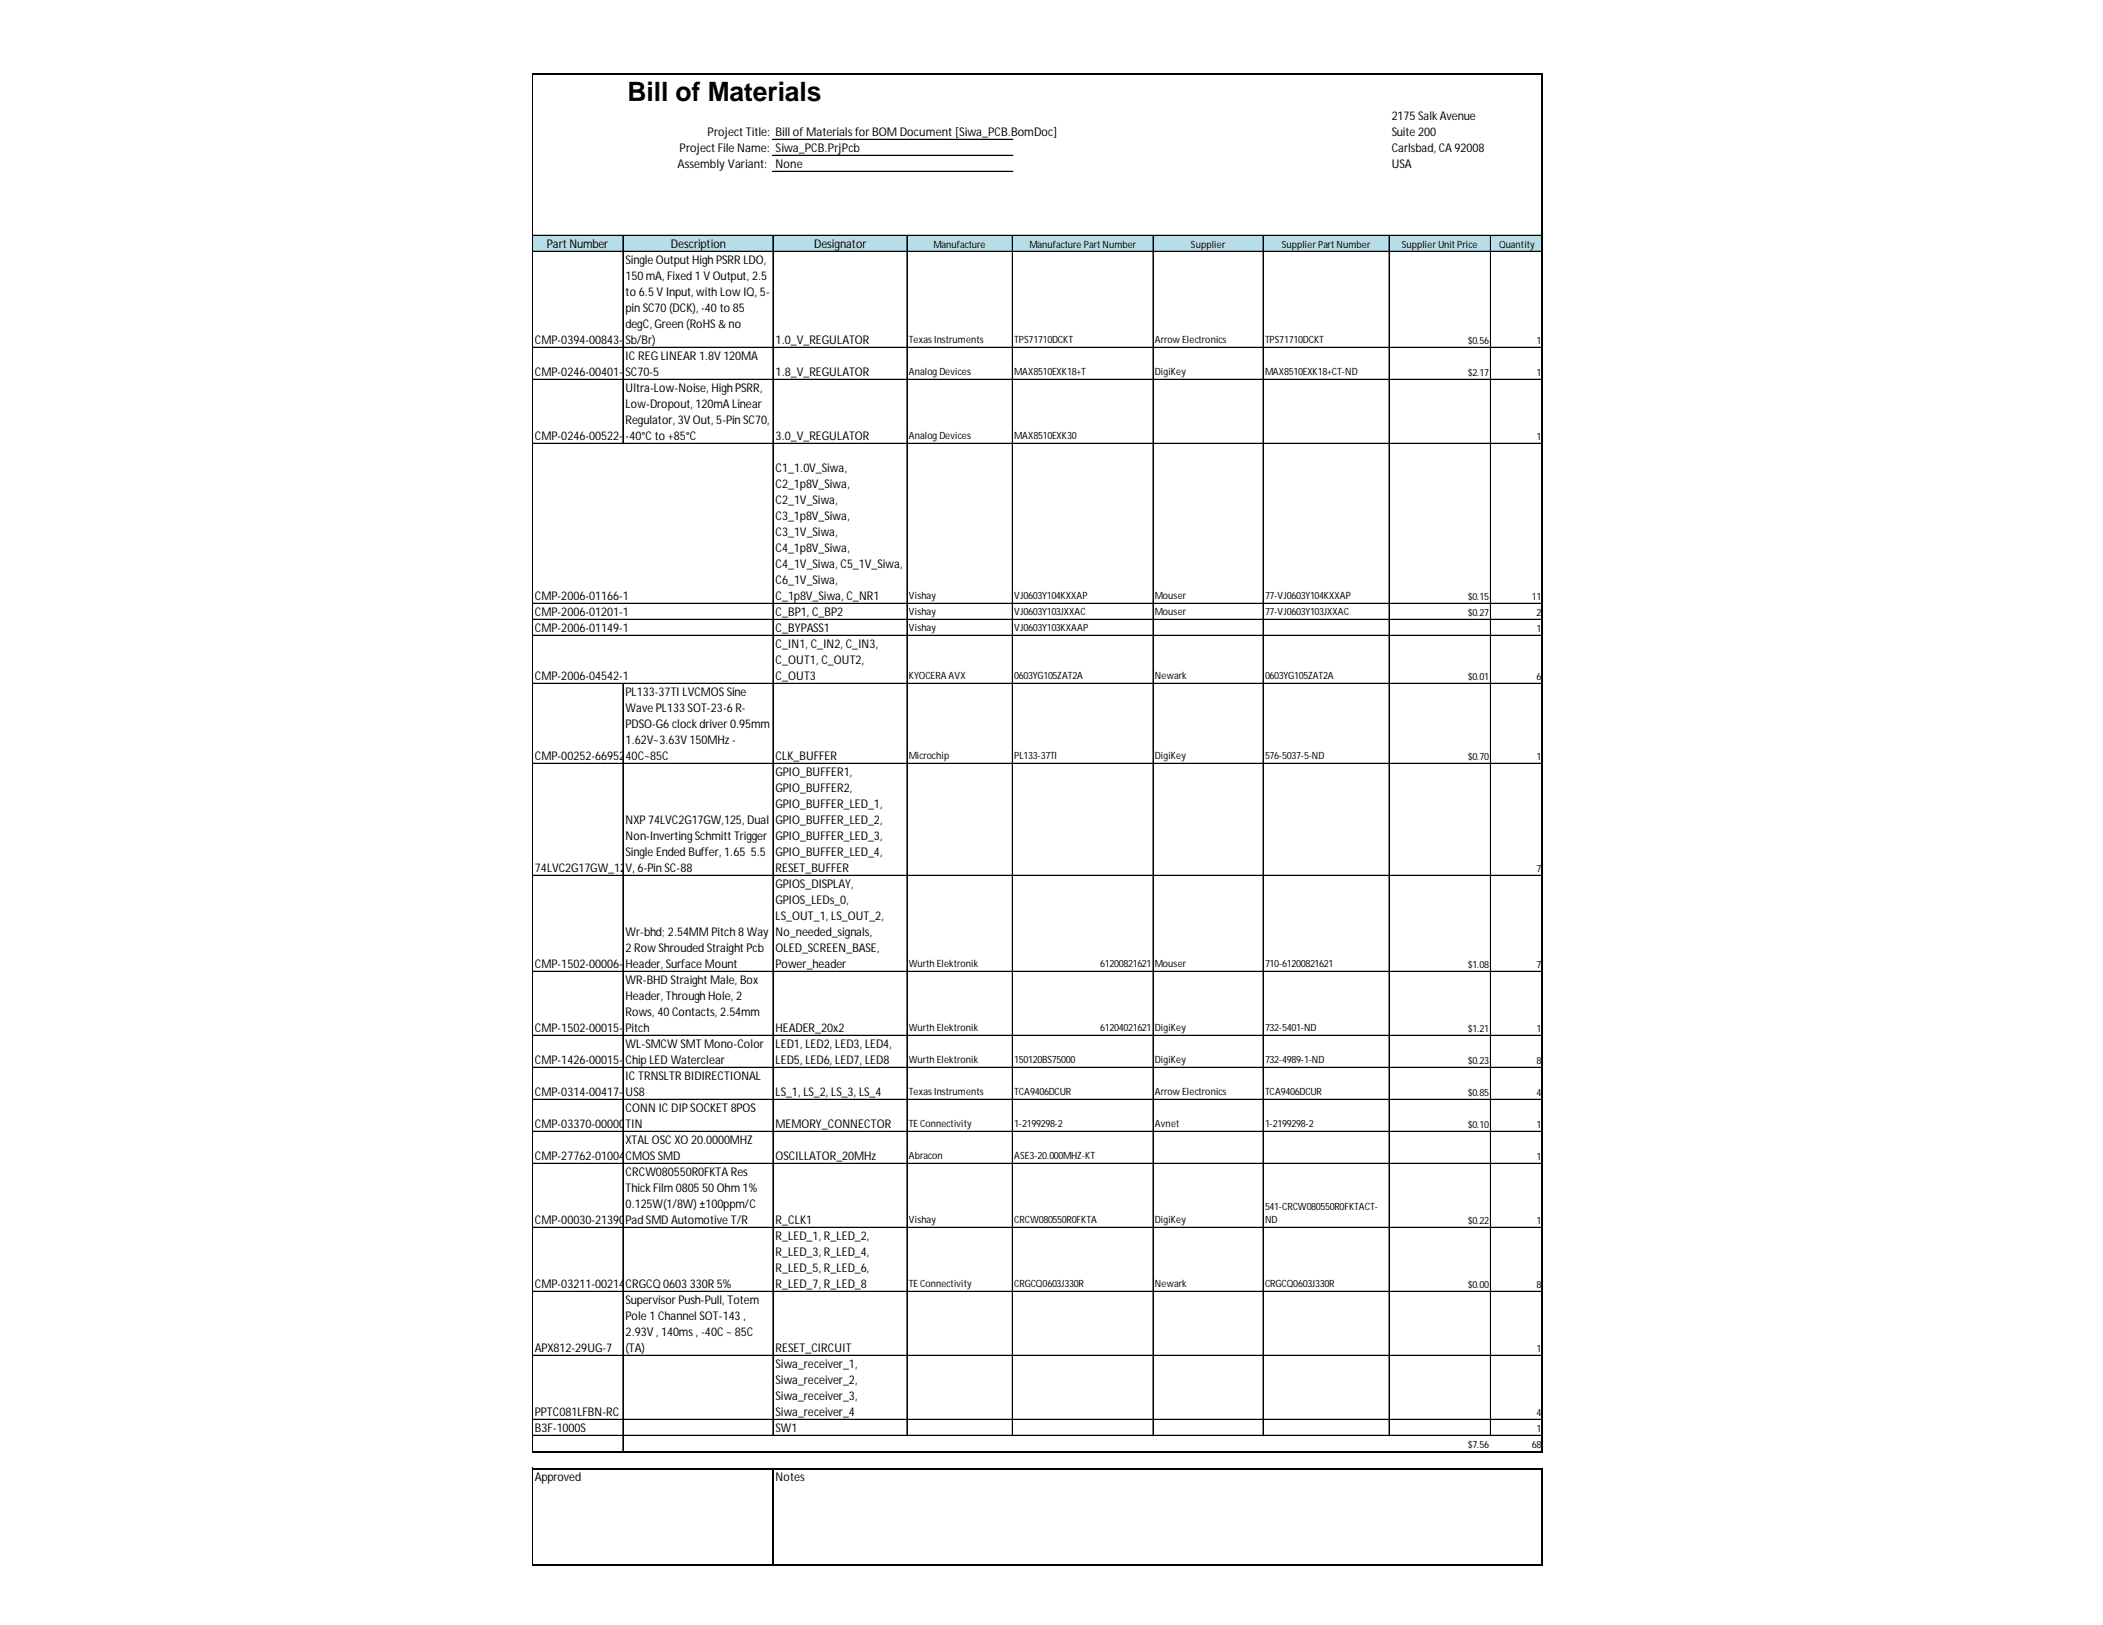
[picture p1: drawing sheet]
<svg xmlns="http://www.w3.org/2000/svg" width="279mm" height="216mm" viewBox="0 0 279 216" stroke-linecap="round" stroke-linejoin="round" font-family="sans-serif">
<defs><g id="words">
<text font-size="3.5" x="83.4" y="13.4">Bill of Materials</text>
<g font-size="1.6">
<text x="184.9" y="15.9">2175 Salk Avenue</text>
<text x="90" y="22.3">Assembly Variant: None</text>
<text x="90.3" y="20.2">Project File Name: Siwa_PCB.PrjPcb</text>
<text x="94" y="18.1">Project Title: Bill of Materials for BOM Document [Siwa_PCB.BomDoc]</text>
<text x="184.9" y="18.1">Suite 200</text>
<text x="184.9" y="20.2">Carlsbad, CA 92008</text>
<text x="184.9" y="22.3">USA</text>
<text x="72.7" y="33">Part Number</text>
<text x="83.1" y="35.1">Single Output High PSRR LDO,</text>
<text x="89.1" y="33">Description</text>
<text x="108.2" y="33">Designator</text>
<text x="83.1" y="37.2">150 mA, Fixed 1 V Output, 2.5</text>
<text x="83.1" y="39.3">to 6.5 V Input, with Low IQ, 5-</text>
<text x="83.1" y="41.5">pin SC70 (DCK), -40 to 85</text>
<text x="71.1" y="45.7">CMP-0394-00843-2Sb/Br)</text>
<text x="83.1" y="43.6">degC, Green (RoHS &amp; no</text>
<text x="83.1" y="47.8">IC REG LINEAR 1.8V 120MA</text>
<text x="103" y="45.7">1.0_V_REGULATOR</text>
<text x="71.1" y="50">CMP-0246-00401-2SC70-5</text>
<text x="83.1" y="52.1">Ultra-Low-Noise, High PSRR,</text>
<text x="103" y="50">1.8_V_REGULATOR</text>
<text x="71.1" y="58.5">CMP-0246-00522-1-40°C to +85°C</text>
<text x="83.1" y="54.2">Low-Dropout, 120mA Linear</text>
<text x="83.1" y="56.3">Regulator, 3V Out, 5-Pin SC70,</text>
<text x="103" y="58.5">3.0_V_REGULATOR</text>
<text x="103" y="62.7">C1_1.0V_Siwa,</text>
<text x="103" y="64.8">C2_1p8V_Siwa,</text>
<text x="103" y="67">C2_1V_Siwa,</text>
<text x="103" y="69.1">C3_1p8V_Siwa,</text>
<text x="103" y="71.2">C3_1V_Siwa,</text>
<text x="103" y="73.3">C4_1p8V_Siwa,</text>
<text x="103" y="75.5">C4_1V_Siwa, C5_1V_Siwa,</text>
<text x="103" y="77.6">C6_1V_Siwa,</text>
<text x="71.1" y="79.7">CMP-2006-01166-1</text>
<text x="71.1" y="81.8">CMP-2006-01201-1</text>
<text x="71.1" y="84">CMP-2006-01149-1</text>
<text x="103" y="79.7">C_1p8V_Siwa, C_NR1</text>
<text x="103" y="81.8">C_BP1, C_BP2</text>
<text x="103" y="84">C_BYPASS1</text>
<text x="103" y="86.1">C_IN1, C_IN2, C_IN3,</text>
<text x="103" y="88.2">C_OUT1, C_OUT2,</text>
<text x="71.1" y="90.3">CMP-2006-04542-1</text>
<text x="83.1" y="92.5">PL133-37TI LVCMOS Sine</text>
<text x="83.1" y="94.6">Wave PL133 SOT-23-6 R-</text>
<text x="103" y="90.3">C_OUT3</text>
<text x="71.1" y="101">CMP-00252-66952958-1</text>
<text x="83.1" y="96.7">PDSO-G6 clock driver 0.95mm</text>
<text x="83.1" y="98.9">1.62V~3.63V 150MHz -</text>
<text x="83.1" y="101">40C~85C</text>
<text x="103" y="101">CLK_BUFFER</text>
<text x="103" y="103.1">GPIO_BUFFER1,</text>
<text x="103" y="105.2">GPIO_BUFFER2,</text>
<text x="103" y="107.4">GPIO_BUFFER_LED_1,</text>
<text x="83.1" y="109.5">NXP 74LVC2G17GW,125, Dual</text>
<text x="83.1" y="111.6">Non-Inverting Schmitt Trigger</text>
<text x="83.1" y="113.7">Single Ended Buffer, 1.65 5.5</text>
<text x="103" y="109.5">GPIO_BUFFER_LED_2,</text>
<text x="103" y="111.6">GPIO_BUFFER_LED_3,</text>
<text x="103" y="113.7">GPIO_BUFFER_LED_4,</text>
<text x="71.1" y="115.9">74LVC2G17GW_125, 6-Pin SC-88</text>
<text x="83.1" y="115.9">V</text>
<text x="103" y="115.9">RESET_BUFFER</text>
<text x="103" y="118">GPIOS_DISPLAY,</text>
<text x="83.1" y="124.4">Wr-bhd; 2.54MM Pitch 8 Way</text>
<text x="103" y="120.1">GPIOS_LEDs_0,</text>
<text x="103" y="122.2">LS_OUT_1, LS_OUT_2,</text>
<text x="103" y="124.4">No_needed_signals,</text>
<text x="71.1" y="128.6">CMP-1502-00006-3Header, Surface Mount</text>
<text x="83.1" y="126.5">2 Row Shrouded Straight Pcb</text>
<text x="83.1" y="130.7">WR-BHD Straight Male, Box</text>
<text x="103" y="126.5">OLED_SCREEN_BASE,</text>
<text x="103" y="128.6">Power_header</text>
<text x="71.1" y="137.1">CMP-1502-00015-4Pitch</text>
<text x="83.1" y="132.9">Header, Through Hole, 2</text>
<text x="83.1" y="135">Rows, 40 Contacts, 2.54mm</text>
<text x="103" y="137.1">HEADER_20x2</text>
<text x="71.1" y="141.4">CMP-1426-00015-3Chip LED Waterclear</text>
<text x="83.1" y="139.2">WL-SMCW SMT Mono-Color</text>
<text x="83.1" y="143.5">IC TRNSLTR BIDIRECTIONAL</text>
<text x="103" y="139.2">LED1, LED2, LED3, LED4,</text>
<text x="103" y="141.4">LED5, LED6, LED7, LED8</text>
<text x="71.1" y="145.6">CMP-0314-00417-3US8</text>
<text x="71.1" y="149.9">CMP-03370-000009-1</text>
<text x="83.1" y="147.7">CONN IC DIP SOCKET 8POS</text>
<text x="83.1" y="149.9">TIN</text>
<text x="103" y="145.6">LS_1, LS_2, LS_3, LS_4</text>
<text x="103" y="149.9">MEMORY_CONNECTOR</text>
<text x="71.1" y="154.1">CMP-27762-010045-1</text>
<text x="83.1" y="152">XTAL OSC XO 20.0000MHZ</text>
<text x="83.1" y="154.1">CMOS SMD</text>
<text x="103" y="154.1">OSCILLATOR_20MHz</text>
<text x="83.1" y="156.2">CRCW080550R0FKTA Res</text>
<text x="83.1" y="158.4">Thick Film 0805 50 Ohm 1%</text>
<text x="83.1" y="160.5">0.125W(1/8W) ±100ppm/C</text>
<text x="71.1" y="162.6">CMP-00030-21390498-SMD Automotive T/R</text>
<text x="83.1" y="162.6">Pad 1</text>
<text x="103" y="162.6">R_CLK1</text>
<text x="103" y="164.8">R_LED_1, R_LED_2,</text>
<text x="103" y="166.9">R_LED_3, R_LED_4,</text>
<text x="71.1" y="171.1">CMP-03211-002147-1</text>
<text x="83.1" y="171.1">CRGCQ 0603 330R 5%</text>
<text x="83.1" y="173.3">Supervisor Push-Pull, Totem</text>
<text x="103" y="169">R_LED_5, R_LED_6,</text>
<text x="103" y="171.1">R_LED_7, R_LED_8</text>
<text x="71.1" y="179.6">APX812-29UG-7</text>
<text x="83.1" y="175.4">Pole 1 Channel SOT-143 ,</text>
<text x="83.1" y="177.5">2.93V , 140ms , -40C ~ 85C</text>
<text x="83.1" y="179.6">(TA)</text>
<text x="103" y="179.6">RESET_CIRCUIT</text>
<text x="103" y="181.8">Siwa_receiver_1,</text>
<text x="103" y="183.9">Siwa_receiver_2,</text>
<text x="71.1" y="188.1">PPTC081LFBN-RC</text>
<text x="71.1" y="190.3">B3F-1000S</text>
<text x="103" y="186">Siwa_receiver_3,</text>
<text x="103" y="188.1">Siwa_receiver_4</text>
<text x="103" y="190.3">SW1</text>
<text x="71.1" y="196.8">Approved</text>
<text x="103" y="196.8">Notes</text>
</g>
<g font-size="1.3">
<text x="124" y="33">Manufacture</text>
<text x="136.8" y="33">Manufacture Part Number</text>
<text x="158.2" y="33">Supplier</text>
<text x="170.3" y="33">Supplier Part Number</text>
<text x="186.2" y="33">Supplier Unit Price</text>
<text x="199.2" y="33">Quantity</text>
<text x="120.8" y="45.6">Texas Instruments</text>
<text x="134.8" y="45.6">TPS71710DCKT</text>
<text x="153.4" y="45.6">Arrow Electronics</text>
<text x="168.1" y="45.6">TPS71710DCKT</text>
<text x="195" y="45.7">$0.56</text>
<text x="204.1" y="45.7">1</text>
<text x="120.8" y="49.9">Analog Devices</text>
<text x="134.8" y="49.9">MAX8510EXK18+T</text>
<text x="153.4" y="49.9">DigiKey</text>
<text x="168.1" y="49.9">MAX8510EXK18+CT-ND</text>
<text x="195" y="50">$2.17</text>
<text x="204.1" y="50">1</text>
<text x="120.8" y="58.4">Analog Devices</text>
<text x="134.8" y="58.4">MAX8510EXK30</text>
<text x="204.1" y="58.5">1</text>
<text x="120.8" y="79.6">Vishay</text>
<text x="120.8" y="81.8">Vishay</text>
<text x="120.8" y="83.9">Vishay</text>
<text x="134.8" y="79.6">VJ0603Y104KXXAP</text>
<text x="134.8" y="81.8">VJ0603Y103JXXAC</text>
<text x="134.8" y="83.9">VJ0603Y103KXAAP</text>
<text x="153.4" y="79.6">Mouser</text>
<text x="153.4" y="81.8">Mouser</text>
<text x="168.1" y="79.6">77-VJ0603Y104KXXAP</text>
<text x="168.1" y="81.8">77-VJ0603Y103JXXAC</text>
<text x="195" y="79.7">$0.15</text>
<text x="195" y="81.9">$0.27</text>
<text x="203.5" y="79.7">11</text>
<text x="204.1" y="81.9">2</text>
<text x="204.1" y="84">1</text>
<text x="120.8" y="90.3">KYOCERA AVX</text>
<text x="134.8" y="90.3">0603YG105ZAT2A</text>
<text x="153.4" y="90.3">Newark</text>
<text x="168.1" y="90.3">0603YG105ZAT2A</text>
<text x="195" y="90.4">$0.01</text>
<text x="204.1" y="90.4">6</text>
<text x="120.8" y="100.9">Microchip</text>
<text x="134.8" y="100.9">PL133-37TI</text>
<text x="153.4" y="100.9">DigiKey</text>
<text x="168.1" y="100.9">576-5037-5-ND</text>
<text x="195" y="101">$0.70</text>
<text x="204.1" y="101">1</text>
<text x="204.1" y="115.9">7</text>
<text x="120.8" y="128.5">Wurth Elektronik</text>
<text x="146.2" y="128.5">61200821621</text>
<text x="153.4" y="128.5">Mouser</text>
<text x="168.1" y="128.5">710-61200821621</text>
<text x="195" y="128.6">$1.08</text>
<text x="204.1" y="128.6">7</text>
<text x="120.8" y="137">Wurth Elektronik</text>
<text x="146.2" y="137">61204021621</text>
<text x="153.4" y="137">DigiKey</text>
<text x="168.1" y="137">732-5401-ND</text>
<text x="195" y="137.1">$1.21</text>
<text x="204.1" y="137.1">1</text>
<text x="120.8" y="141.3">Wurth Elektronik</text>
<text x="134.8" y="141.3">150120BS75000</text>
<text x="153.4" y="141.3">DigiKey</text>
<text x="168.1" y="141.3">732-4989-1-ND</text>
<text x="195" y="141.4">$0.23</text>
<text x="204.1" y="141.4">8</text>
<text x="120.8" y="145.5">Texas Instruments</text>
<text x="120.8" y="149.8">TE Connectivity</text>
<text x="134.8" y="145.5">TCA9406DCUR</text>
<text x="134.8" y="149.8">1-2199298-2</text>
<text x="153.4" y="145.5">Arrow Electronics</text>
<text x="153.4" y="149.8">Avnet</text>
<text x="168.1" y="145.5">TCA9406DCUR</text>
<text x="168.1" y="149.8">1-2199298-2</text>
<text x="195" y="145.6">$0.85</text>
<text x="195" y="149.9">$0.10</text>
<text x="204.1" y="145.6">4</text>
<text x="204.1" y="149.9">1</text>
<text x="120.8" y="154">Abracon</text>
<text x="134.8" y="154">ASE3-20.000MHZ-KT</text>
<text x="204.1" y="154.1">1</text>
<text x="168.1" y="160.8">541-CRCW080550R0FKTACT-</text>
<text x="120.8" y="162.6">Vishay</text>
<text x="134.8" y="162.6">CRCW080550R0FKTA</text>
<text x="153.4" y="162.6">DigiKey</text>
<text x="168.1" y="162.6">ND</text>
<text x="195" y="162.6">$0.22</text>
<text x="204.1" y="162.6">1</text>
<text x="120.8" y="171.1">TE Connectivity</text>
<text x="134.8" y="171.1">CRGCQ0603J330R</text>
<text x="153.4" y="171.1">Newark</text>
<text x="168.1" y="171.1">CRGCQ0603J330R</text>
<text x="195" y="171.1">$0.00</text>
<text x="204.1" y="171.1">8</text>
<text x="204.1" y="179.6">1</text>
<text x="204.1" y="188.1">4</text>
<text x="204.1" y="190.3">1</text>
<text x="195" y="192.4">$7.56</text>
<text x="203.5" y="192.4">68</text>
</g>
</g></defs>
<path d="M70.7 31.3h134.3v2.2h-134.3z" fill="#b7dee8"/>
<g fill="none" stroke="#000" stroke-width=".13">
<path d="M102.7 18.5h31.9M70.8 31.3h134M70.8 33.4h134M82.8 31.3v27.7M102.7 31.3v159.5M102.7 20.6h31.9M102.7 20.7h31.9M102.7 22.8h31.9M120.5 31.3v159.5M134.5 31.3v159.5M153.2 31.3v159.5M167.8 31.3v159.5"/>
<path d="M184.5 31.3v159.5M184.6 31.3v159.5M198 31.3v159.5M198.1 31.3v159.5M70.8 46.1h134M70.8 46.2h134M70.8 50.4h134M70.8 58.9h134M70.8 80.2h134M70.8 82.3h134M70.8 84.4h134M70.8 90.8h134"/>
<path d="M82.8 90.9v101.9M70.8 101.4h134M70.8 101.5h134M70.8 116.3h134M70.8 129h134M70.8 129.1h134M70.8 137.5h134M70.8 137.6h134M70.8 141.8h134M70.8 146.1h134M70.8 150.3h134M70.8 154.6h134"/>
<path d="M70.8 163.1h134M70.8 171.6h134M70.8 180.1h134M70.8 188.6h134M70.8 190.7h134"/>
</g>
<path d="M70.7 9.7v183.3M70.7 195v13.1" fill="none" stroke="#000" stroke-width=".14"/>
<path d="M70.8 9.8h134.2M204.9 9.9v183.1M70.8 192.9h134.2M70.8 195.1h134.2M102.7 195.2v12.9M204.9 195.2v12.9M70.8 208h134.2" fill="none" stroke="#000" stroke-width=".18"/>
<use href="#words"/>
</svg>
